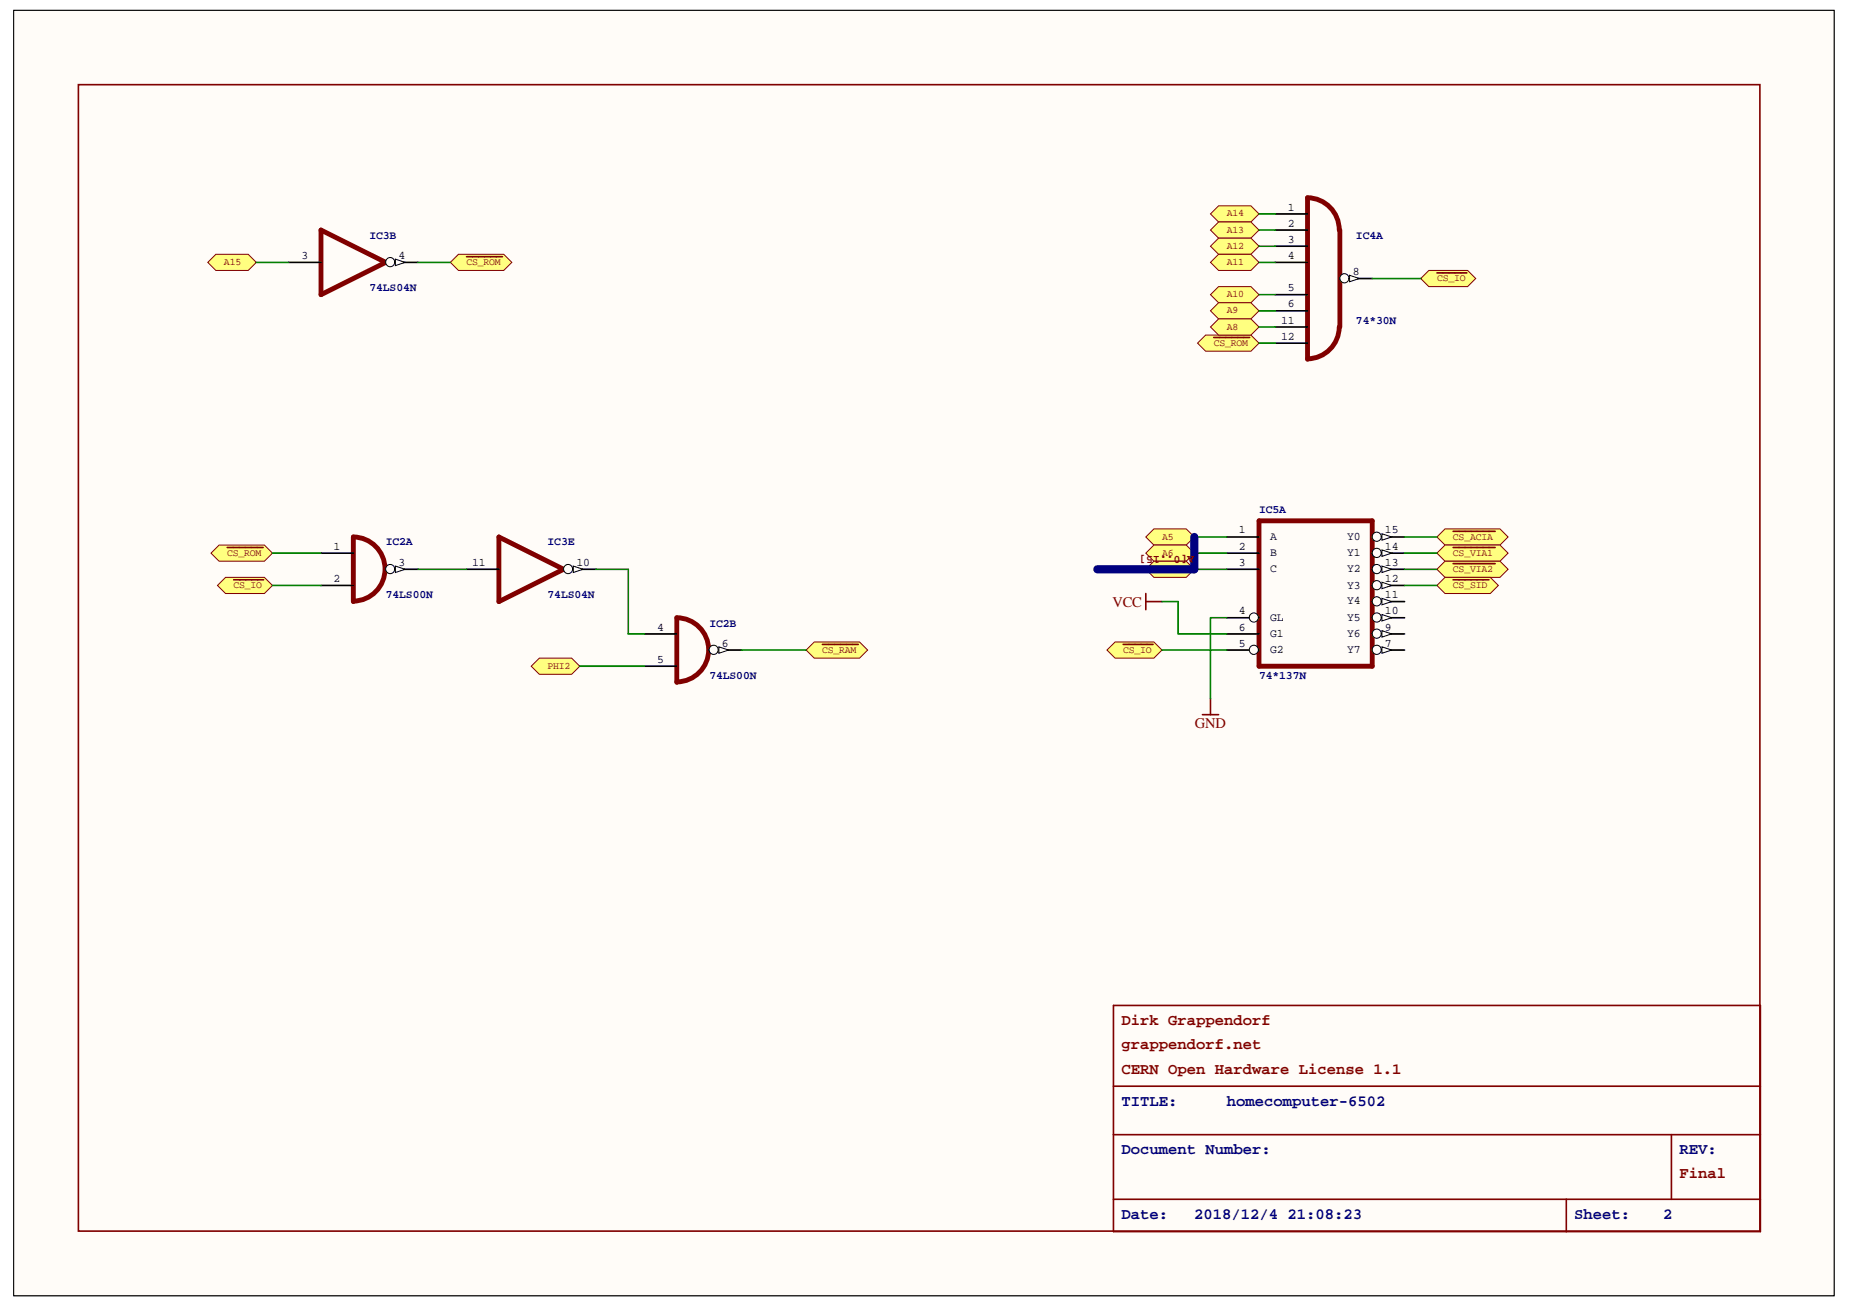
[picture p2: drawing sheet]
<svg xmlns="http://www.w3.org/2000/svg" width="297mm" height="210mm" viewBox="0 0 297 210" stroke-linecap="round" stroke-linejoin="round" font-family="sans-serif">
<defs><g id="words">
<g font-size="2.5" fill="#800000">
<text x="180" y="164.5">Dirk Grappendorf</text>
<text x="180" y="168.4">grappendorf.net</text>
<text x="180" y="172.3">CERN Open Hardware License 1.1</text>
<text x="269.5" y="189.1">Final</text>
</g>
<g font-size="2.5" fill="#000080">
<text x="180" y="177.4">TITLE:</text>
<text x="196.9" y="177.4">homecomputer-6502</text>
<text x="180" y="185.2">Document Number:</text>
<text x="269.5" y="185.2">REV:</text>
<text x="180" y="195.6">Date:</text>
<text x="191.6" y="195.6">2018/12/4 21:08:23</text>
<text x="252.6" y="195.6">Sheet:</text>
<text x="266.9" y="195.6">2</text>
</g>
<g font-size="2.4" fill="#800000">
<text x="178.5" y="97.3">VCC</text>
<text x="191.7" y="116.8">GND</text>
</g>
<g font-size="1.9">
<text x="206.7" y="33.8">1</text>
<text x="48.4" y="41.6">3</text>
<text x="63.9" y="41.6">4</text>
<text x="206.7" y="36.4">2</text>
<text x="206.7" y="38.9">3</text>
<text x="206.7" y="41.6">4</text>
<text x="206.7" y="46.7">5</text>
<text x="217.1" y="44.2">8</text>
<text x="205.6" y="52">11</text>
<text x="206.7" y="49.3">6</text>
<text x="205.6" y="54.5">12</text>
<text x="53.5" y="88.2">1</text>
<text x="198.8" y="85.6">1</text>
<text x="198.8" y="88.2">2</text>
<text x="203.8" y="86.7">A</text>
<text x="203.8" y="89.2">B</text>
<text x="216.2" y="89.2">Y1</text>
<text x="216.2" y="86.7">Y0</text>
<text x="222.3" y="88.2">14</text>
<text x="222.3" y="85.6">15</text>
<text x="53.5" y="93.4">2</text>
<text x="63.9" y="90.8">3</text>
<text x="75.8" y="90.8">11</text>
<text x="92.5" y="90.8">10</text>
<text x="198.8" y="90.8">3</text>
<text x="203.8" y="91.8">C</text>
<text x="216.2" y="94.5">Y3</text>
<text x="216.2" y="91.8">Y2</text>
<text x="222.3" y="96">11</text>
<text x="222.3" y="93.4">12</text>
<text x="222.3" y="90.8">13</text>
<text x="105.5" y="101.2">4</text>
<text x="198.8" y="98.6">4</text>
<text x="198.8" y="101.2">6</text>
<text x="203.8" y="99.6">GL</text>
<text x="216.2" y="99.6">Y5</text>
<text x="216.2" y="97">Y4</text>
<text x="222.3" y="101.2">9</text>
<text x="222.3" y="98.6">10</text>
<text x="105.5" y="106.4">5</text>
<text x="115.9" y="103.8">6</text>
<text x="198.8" y="103.8">5</text>
<text x="203.8" y="104.8">G2</text>
<text x="203.8" y="102.2">G1</text>
<text x="216.2" y="104.8">Y7</text>
<text x="216.2" y="102.2">Y6</text>
<text x="222.3" y="103.8">7</text>
</g>
<g font-size="1.9" fill="#000080">
<text x="59.3" y="38.4">IC3B</text>
<text x="217.6" y="38.4">IC4A</text>
<text x="59.3" y="46.7">74LS04N</text>
<text x="217.6" y="52">74*30N</text>
<text x="202" y="82.4">IC5A</text>
<text x="61.9" y="87.5">IC2A</text>
<text x="87.9" y="87.5">IC3E</text>
<text x="61.9" y="96">74LS00N</text>
<text x="87.9" y="96">74LS04N</text>
<text x="113.8" y="100.5">IC2B</text>
<text x="113.8" y="109">74LS00N</text>
<text x="202" y="109">74*137N</text>
</g>
<text font-size="1.9" fill="#800000" x="191.6" y="89.3" transform="rotate(-180 191.6 89.3)">A[0..15]</text>
<g font-size="1.6" fill="#800000">
<text x="196.9" y="34.7">A14</text>
<text x="196.9" y="37.3">A13</text>
<text x="196.9" y="40">A12</text>
<text x="35.9" y="42.5">A15</text>
<text x="74.8" y="42.5">CS_ROM</text>
<text x="196.9" y="42.5">A11</text>
<text x="196.9" y="47.7">A10</text>
<text x="230.6" y="45.1">CS_IO</text>
<text x="196.9" y="50.3">A9</text>
<text x="196.9" y="52.9">A8</text>
<text x="194.8" y="55.5">CS_ROM</text>
<text x="36.4" y="89.2">CS_ROM</text>
<text x="186.5" y="86.6">A5</text>
<text x="186.5" y="89.2">A6</text>
<text x="233.2" y="86.6">CS_ACIA</text>
<text x="233.2" y="89.2">CS_VIA1</text>
<text x="37.5" y="94.4">CS_IO</text>
<text x="186.5" y="91.8">A7</text>
<text x="233.2" y="91.8">CS_VIA2</text>
<text x="233.2" y="94.4">CS_SID</text>
<text x="87.9" y="107.3">PHI2</text>
<text x="131.9" y="104.8">CS_RAM</text>
<text x="180.2" y="104.8">CS_IO</text>
</g>
</g></defs>
<path d="M2.2 1.7h292.1v206.2h-292.1z" fill="#fffcf8" stroke="#000" stroke-width=".16"/>
<path d="M12.6 13.6h269.8v184h-269.8zM178.7 161.4h103.8v36.2h-103.8zM178.7 174.3h103.8M178.7 182.1h103.8M178.7 192.5h103.8M251.4 192.5v5.1M268.2 182.1v10.4" fill="none" stroke="#800000" stroke-width=".26"/>
<path d="M56.7 96.5a5.1 5.1 0 0 0 5.1-5.2 5.1 5.1 0 0 0-5.1-5.1v10.3" fill="none" stroke="#800000" stroke-width=".78"/>
<path d="M51.5 88.8h5.2M51.5 94h5.2M61.9 91.4h5.2" fill="none" stroke="#000" stroke-width=".26"/>
<circle cx="62.6" cy="91.3" r=".73" fill="#fffcf8" stroke="#000" stroke-width=".16"/>
<path d="M63.4 90.8l1.6 .6-1.6 .5z" fill="#fffcf8"/>
<path d="M63.4 90.8l1.6 .6-1.6 .5z" fill="none" stroke="#000" stroke-width=".16"/>
<path d="M108.6 109.4a5.1 5.1 0 0 0 5.1-5.1 5.1 5.1 0 0 0-5.1-5.2v10.4" fill="none" stroke="#800000" stroke-width=".78"/>
<path d="M103.4 101.7h5.2M103.4 106.9h5.2M113.8 104.3h5.2" fill="none" stroke="#000" stroke-width=".26"/>
<circle cx="114.5" cy="104.3" r=".73" fill="#fffcf8" stroke="#000" stroke-width=".16"/>
<path d="M115.4 103.8l1.5 .5-1.5 .5z" fill="#fffcf8"/>
<path d="M115.4 103.8l1.5 .5-1.5 .5z" fill="none" stroke="#000" stroke-width=".16"/>
<path d="M51.5 36.9l10.4 5.2-10.4 5.2z" fill="none" stroke="#800000" stroke-width=".78"/>
<path d="M46.3 42.1h5.2M61.9 42.1h5.2" fill="none" stroke="#000" stroke-width=".26"/>
<circle cx="62.6" cy="42.1" r=".73" fill="#fffcf8" stroke="#000" stroke-width=".16"/>
<path d="M63.4 41.6l1.6 .5-1.6 .5z" fill="#fffcf8"/>
<path d="M63.4 41.6l1.6 .5-1.6 .5z" fill="none" stroke="#000" stroke-width=".16"/>
<path d="M80.1 86.2l10.3 5.2-10.3 5.1z" fill="none" stroke="#800000" stroke-width=".78"/>
<path d="M74.9 91.4h5.2M90.4 91.4h5.2" fill="none" stroke="#000" stroke-width=".26"/>
<circle cx="91.2" cy="91.3" r=".73" fill="#fffcf8" stroke="#000" stroke-width=".16"/>
<path d="M92 90.8l1.6 .6-1.6 .5z" fill="#fffcf8"/>
<path d="M92 90.8l1.6 .6-1.6 .5z" fill="none" stroke="#000" stroke-width=".16"/>
<path d="M214.9 36.9a5.1 5.1 0 0 0-5.1-5.2v26M215 36.9v15.6M214.9 52.5a5.1 5.1 0 0 1-5.1 5.1" fill="none" stroke="#800000" stroke-width=".78"/>
<path d="M204.6 34.3h5.2M204.6 36.9h5.2M204.6 39.5h5.2M204.6 42.1h5.2M204.6 47.3h5.2M204.6 49.9h5.2M215 44.7h5.2" fill="none" stroke="#000" stroke-width=".26"/>
<circle cx="215.7" cy="44.7" r=".73" fill="#fffcf8" stroke="#000" stroke-width=".16"/>
<path d="M216.6 44.2l1.5 .5-1.5 .5z" fill="#fffcf8"/>
<path d="M216.6 44.2l1.5 .5-1.5 .5z" fill="none" stroke="#000" stroke-width=".16"/>
<path d="M204.6 52.5h5.2M204.6 55.1h5.2M196.8 86.2h5.2M196.8 88.8h5.2M196.8 91.4h5.2M196.8 99.1h5.2" fill="none" stroke="#000" stroke-width=".26"/>
<path d="M202 83.6h18.2v23.3h-18.2z" fill="none" stroke="#800000" stroke-width=".78"/>
<circle cx="201.2" cy="99.1" r=".73" fill="#fffcf8" stroke="#000" stroke-width=".16"/>
<path d="M196.8 104.3h5.2" fill="none" stroke="#000" stroke-width=".26"/>
<circle cx="201.2" cy="104.3" r=".73" fill="#fffcf8" stroke="#000" stroke-width=".16"/>
<path d="M196.8 101.7h5.2M220.2 104.3h5.2" fill="none" stroke="#000" stroke-width=".26"/>
<circle cx="220.9" cy="104.3" r=".73" fill="#fffcf8" stroke="#000" stroke-width=".16"/>
<path d="M221.8 103.8l1.5 .5-1.5 .5z" fill="#fffcf8"/>
<path d="M221.8 103.8l1.5 .5-1.5 .5z" fill="none" stroke="#000" stroke-width=".16"/>
<path d="M220.2 101.7h5.2" fill="none" stroke="#000" stroke-width=".26"/>
<circle cx="220.9" cy="101.7" r=".73" fill="#fffcf8" stroke="#000" stroke-width=".16"/>
<path d="M221.8 101.2l1.5 .5-1.5 .5z" fill="#fffcf8"/>
<path d="M221.8 101.2l1.5 .5-1.5 .5z" fill="none" stroke="#000" stroke-width=".16"/>
<path d="M220.2 99.1h5.2" fill="none" stroke="#000" stroke-width=".26"/>
<circle cx="220.9" cy="99.1" r=".73" fill="#fffcf8" stroke="#000" stroke-width=".16"/>
<path d="M221.8 98.6l1.5 .5-1.5 .6z" fill="#fffcf8"/>
<path d="M221.8 98.6l1.5 .5-1.5 .6z" fill="none" stroke="#000" stroke-width=".16"/>
<path d="M220.2 96.5h5.2" fill="none" stroke="#000" stroke-width=".26"/>
<circle cx="220.9" cy="96.5" r=".73" fill="#fffcf8" stroke="#000" stroke-width=".16"/>
<path d="M221.8 96l1.5 .5-1.5 .6z" fill="#fffcf8"/>
<path d="M221.8 96l1.5 .5-1.5 .6z" fill="none" stroke="#000" stroke-width=".16"/>
<path d="M220.2 94h5.2" fill="none" stroke="#000" stroke-width=".26"/>
<circle cx="220.9" cy="93.9" r=".73" fill="#fffcf8" stroke="#000" stroke-width=".16"/>
<path d="M221.8 93.4l1.5 .6-1.5 .5z" fill="#fffcf8"/>
<path d="M221.8 93.4l1.5 .6-1.5 .5z" fill="none" stroke="#000" stroke-width=".16"/>
<path d="M220.2 91.4h5.2" fill="none" stroke="#000" stroke-width=".26"/>
<circle cx="220.9" cy="91.3" r=".73" fill="#fffcf8" stroke="#000" stroke-width=".16"/>
<path d="M221.8 90.8l1.5 .6-1.5 .5z" fill="#fffcf8"/>
<path d="M221.8 90.8l1.5 .6-1.5 .5z" fill="none" stroke="#000" stroke-width=".16"/>
<path d="M220.2 88.8h5.2" fill="none" stroke="#000" stroke-width=".26"/>
<circle cx="220.9" cy="88.7" r=".73" fill="#fffcf8" stroke="#000" stroke-width=".16"/>
<path d="M221.8 88.2l1.5 .6-1.5 .5z" fill="#fffcf8"/>
<path d="M221.8 88.2l1.5 .6-1.5 .5z" fill="none" stroke="#000" stroke-width=".16"/>
<path d="M220.2 86.2h5.2" fill="none" stroke="#000" stroke-width=".26"/>
<circle cx="220.9" cy="86.1" r=".73" fill="#fffcf8" stroke="#000" stroke-width=".16"/>
<path d="M221.8 85.7l1.5 .5-1.5 .5z" fill="#fffcf8"/>
<path d="M221.8 85.7l1.5 .5-1.5 .5z" fill="none" stroke="#000" stroke-width=".16"/>
<path d="M183.9 95.2v2.6M183.9 96.5h2.6M193 114.7h2.6M194.3 112.1v2.6" fill="none" stroke="#800000" stroke-width=".26"/>
<path d="M33.3 42.1l1.3-1.3h5.2l1.3 1.3-1.3 1.3h-5.2z" fill-rule="evenodd" fill="#ffff80" stroke="#800000" stroke-width=".16"/>
<path d="M41.1 42.1h5.2" fill="none" stroke="#008000" stroke-width=".26"/>
<path d="M72.3 42.1l1.3-1.3h7.2l1.3 1.3-1.3 1.3h-7.2z" fill-rule="evenodd" fill="#ffff80" stroke="#800000" stroke-width=".16"/>
<path d="M74.9 41.2h5.7" fill="none" stroke="#800000" stroke-width=".26"/>
<path d="M67.1 42.1h5.2" fill="none" stroke="#008000" stroke-width=".26"/>
<path d="M192.2 55.1l1.3-1.3h7.2l1.3 1.3-1.3 1.3h-7.2z" fill-rule="evenodd" fill="#ffff80" stroke="#800000" stroke-width=".16"/>
<path d="M194.8 54.2h5.7" fill="none" stroke="#800000" stroke-width=".26"/>
<path d="M202 55.1h2.6" fill="none" stroke="#008000" stroke-width=".26"/>
<path d="M33.9 88.8l1.3-1.3h7.2l1.3 1.3-1.3 1.3h-7.2z" fill-rule="evenodd" fill="#ffff80" stroke="#800000" stroke-width=".16"/>
<path d="M36.5 87.9h5.7" fill="none" stroke="#800000" stroke-width=".26"/>
<path d="M43.7 88.8h7.8" fill="none" stroke="#008000" stroke-width=".26"/>
<path d="M228 44.7l1.3-1.3h6.2l1.3 1.3-1.3 1.3h-6.2z" fill-rule="evenodd" fill="#ffff80" stroke="#800000" stroke-width=".16"/>
<path d="M230.6 43.8h4.8" fill="none" stroke="#800000" stroke-width=".26"/>
<path d="M220.2 44.7h7.8" fill="none" stroke="#008000" stroke-width=".26"/>
<path d="M177.6 104.3l1.3-1.3h6.3l1.3 1.3-1.3 1.3h-6.3z" fill-rule="evenodd" fill="#ffff80" stroke="#800000" stroke-width=".16"/>
<path d="M180.2 103.4h4.8" fill="none" stroke="#800000" stroke-width=".26"/>
<path d="M186.5 104.3h10.3" fill="none" stroke="#008000" stroke-width=".26"/>
<path d="M34.9 94l1.3-1.3h6.2l1.3 1.3-1.3 1.2h-6.2z" fill-rule="evenodd" fill="#ffff80" stroke="#800000" stroke-width=".16"/>
<path d="M37.5 93h4.8" fill="none" stroke="#800000" stroke-width=".26"/>
<path d="M43.7 94h7.8" fill="none" stroke="#008000" stroke-width=".26"/>
<path d="M194.3 34.3l1.3-1.3h5.1l1.3 1.3-1.3 1.3h-5.1z" fill-rule="evenodd" fill="#ffff80" stroke="#800000" stroke-width=".16"/>
<path d="M202 34.3h2.6" fill="none" stroke="#008000" stroke-width=".26"/>
<path d="M194.3 36.9l1.3-1.3h5.1l1.3 1.3-1.3 1.3h-5.1z" fill-rule="evenodd" fill="#ffff80" stroke="#800000" stroke-width=".16"/>
<path d="M202 36.9h2.6" fill="none" stroke="#008000" stroke-width=".26"/>
<path d="M194.3 39.5l1.3-1.3h5.1l1.3 1.3-1.3 1.3h-5.1z" fill-rule="evenodd" fill="#ffff80" stroke="#800000" stroke-width=".16"/>
<path d="M202 39.5h2.6" fill="none" stroke="#008000" stroke-width=".26"/>
<path d="M194.3 42.1l1.3-1.3h5.1l1.3 1.3-1.3 1.3h-5.1z" fill-rule="evenodd" fill="#ffff80" stroke="#800000" stroke-width=".16"/>
<path d="M202 42.1h2.6" fill="none" stroke="#008000" stroke-width=".26"/>
<path d="M194.3 47.3l1.3-1.3h5.1l1.3 1.3-1.3 1.3h-5.1z" fill-rule="evenodd" fill="#ffff80" stroke="#800000" stroke-width=".16"/>
<path d="M202 47.3h2.6" fill="none" stroke="#008000" stroke-width=".26"/>
<path d="M194.3 49.9l1.3-1.3h5.1l1.3 1.3-1.3 1.3h-5.1z" fill-rule="evenodd" fill="#ffff80" stroke="#800000" stroke-width=".16"/>
<path d="M202 49.9h2.6" fill="none" stroke="#008000" stroke-width=".26"/>
<path d="M194.3 52.5l1.3-1.3h5.1l1.3 1.3-1.3 1.3h-5.1z" fill-rule="evenodd" fill="#ffff80" stroke="#800000" stroke-width=".16"/>
<path d="M202 52.5h2.6M186.5 96.5h2.6v5.2h7.7" fill="none" stroke="#008000" stroke-width=".26"/>
<path d="M183.9 86.2l1.3-1.3h5.2l1.3 1.3-1.3 1.3h-5.2z" fill-rule="evenodd" fill="#ffff80" stroke="#800000" stroke-width=".16"/>
<path d="M191.7 86.2h5.1" fill="none" stroke="#008000" stroke-width=".26"/>
<path d="M183.9 88.8l1.3-1.3h5.2l1.3 1.3-1.3 1.3h-5.2z" fill-rule="evenodd" fill="#ffff80" stroke="#800000" stroke-width=".16"/>
<path d="M191.7 88.8h5.1" fill="none" stroke="#008000" stroke-width=".26"/>
<path d="M183.9 91.4l1.3-1.3h5.2l1.3 1.3-1.3 1.3h-5.2z" fill-rule="evenodd" fill="#ffff80" stroke="#800000" stroke-width=".16"/>
<path d="M191.7 91.4h5.1" fill="none" stroke="#008000" stroke-width=".26"/>
<path d="M230.6 86.2l1.3-1.3h8.8l1.3 1.3-1.3 1.3h-8.8z" fill-rule="evenodd" fill="#ffff80" stroke="#800000" stroke-width=".16"/>
<path d="M233.2 85.3h6.7" fill="none" stroke="#800000" stroke-width=".26"/>
<path d="M225.4 86.2h5.2" fill="none" stroke="#008000" stroke-width=".26"/>
<path d="M230.6 88.8l1.3-1.3h8.8l1.3 1.3-1.3 1.3h-8.8z" fill-rule="evenodd" fill="#ffff80" stroke="#800000" stroke-width=".16"/>
<path d="M233.2 87.9h6.7" fill="none" stroke="#800000" stroke-width=".26"/>
<path d="M67.1 91.4h7.8M95.6 91.4h5.2v10.3h2.6M196.8 99.1h-2.5v13M225.4 88.8h5.2" fill="none" stroke="#008000" stroke-width=".26"/>
<path d="M85.2 106.9l1.3-1.3h5.2l1.3 1.3-1.3 1.3h-5.2z" fill-rule="evenodd" fill="#ffff80" stroke="#800000" stroke-width=".16"/>
<path d="M93 106.9h10.4" fill="none" stroke="#008000" stroke-width=".26"/>
<path d="M129.4 104.3l1.3-1.3h7.2l1.3 1.3-1.3 1.3h-7.2z" fill-rule="evenodd" fill="#ffff80" stroke="#800000" stroke-width=".16"/>
<path d="M132 103.4h5.7" fill="none" stroke="#800000" stroke-width=".26"/>
<path d="M119 104.3h10.4" fill="none" stroke="#008000" stroke-width=".26"/>
<path d="M230.6 91.4l1.3-1.3h8.8l1.3 1.3-1.3 1.3h-8.8z" fill-rule="evenodd" fill="#ffff80" stroke="#800000" stroke-width=".16"/>
<path d="M233.2 90.5h6.7" fill="none" stroke="#800000" stroke-width=".26"/>
<path d="M225.4 91.4h5.2" fill="none" stroke="#008000" stroke-width=".26"/>
<path d="M230.6 94l1.3-1.3h7.3l1.3 1.3-1.3 1.2h-7.3z" fill-rule="evenodd" fill="#ffff80" stroke="#800000" stroke-width=".16"/>
<path d="M233.2 93h5.7" fill="none" stroke="#800000" stroke-width=".26"/>
<path d="M225.4 94h5.2" fill="none" stroke="#008000" stroke-width=".26"/>
<path d="M191.7 86.2v5.2h-15.6" fill="none" stroke="#000080" stroke-width="1.3"/>
<use href="#words"/>
</svg>
